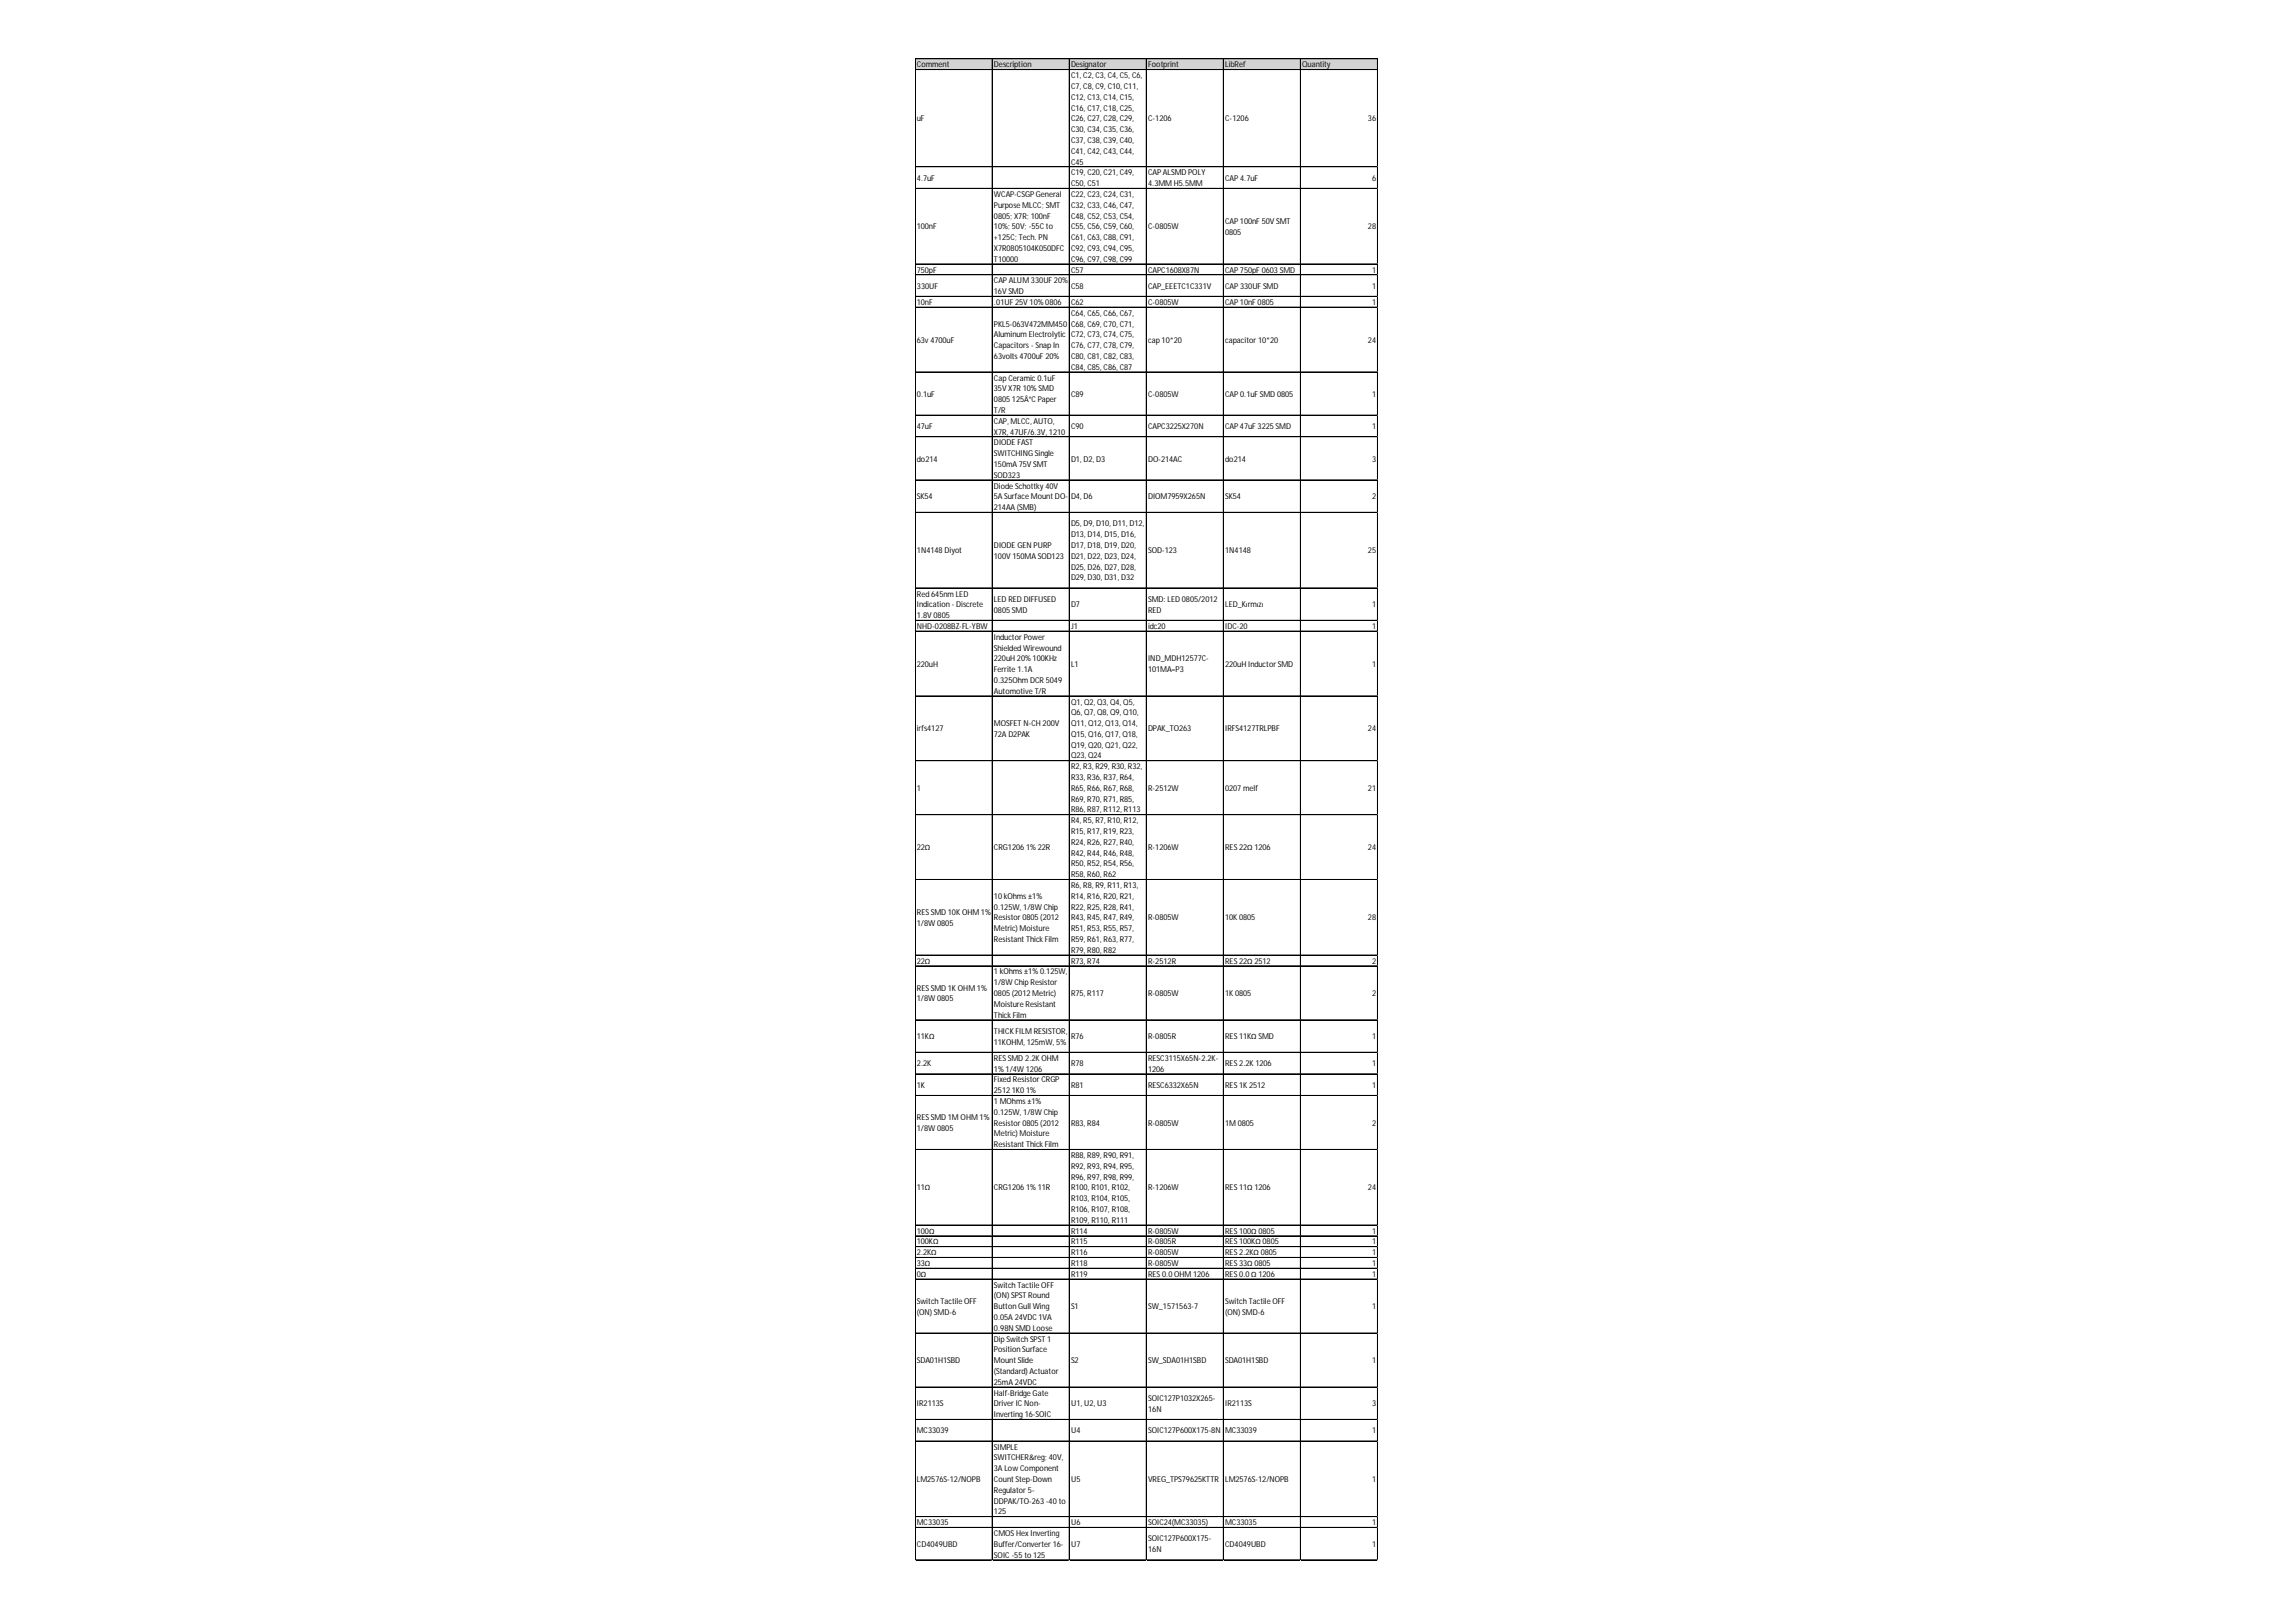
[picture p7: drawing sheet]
<svg xmlns="http://www.w3.org/2000/svg" width="297mm" height="210mm" viewBox="0 0 297 210" stroke-linecap="round" stroke-linejoin="round" font-family="sans-serif">
<defs><g id="words">
<g font-size="1">
<text x="118.6" y="8.7">Comment</text>
<text x="128.6" y="8.7">Description</text>
<text x="138.6" y="8.7">Designator</text>
<text x="138.6" y="10.1">C1, C2, C3, C4, C5, C6,</text>
<text x="138.6" y="11.5">C7, C8, C9, C10, C11,</text>
<text x="148.5" y="8.7">Footprint</text>
<text x="158.5" y="8.7">LibRef</text>
<text x="168.5" y="8.7">Quantity</text>
<text x="118.6" y="15.7">uF</text>
<text x="138.6" y="12.9">C12, C13, C14, C15,</text>
<text x="138.6" y="14.3">C16, C17, C18, C25,</text>
<text x="138.6" y="15.7">C26, C27, C28, C29,</text>
<text x="138.6" y="17.1">C30, C34, C35, C36,</text>
<text x="148.5" y="15.7">C-1206</text>
<text x="158.5" y="15.7">C-1206</text>
<text x="177" y="15.7">36</text>
<text x="118.6" y="23.4">4.7uF</text>
<text x="138.6" y="18.5">C37, C38, C39, C40,</text>
<text x="138.6" y="19.9">C41, C42, C43, C44,</text>
<text x="138.6" y="21.3">C45</text>
<text x="138.6" y="22.7">C19, C20, C21, C49,</text>
<text x="148.5" y="22.7">CAPALSMD POLY</text>
<text x="158.5" y="23.4">CAP4.7uF</text>
<text x="177.5" y="23.4">6</text>
<text x="118.6" y="29.7">100nF</text>
<text x="128.6" y="25.5">WCAP-CSGPGeneral</text>
<text x="128.6" y="26.9">Purpose MLCC; SMT</text>
<text x="128.6" y="28.3">0805; X7R; 100nF</text>
<text x="128.6" y="29.7">10%; 50V; -55Cto</text>
<text x="138.6" y="24.1">C50, C51</text>
<text x="138.6" y="25.5">C22, C23, C24, C31,</text>
<text x="138.6" y="26.9">C32, C33, C46, C47,</text>
<text x="138.6" y="28.3">C48, C52, C53, C54,</text>
<text x="138.6" y="29.7">C55, C56, C59, C60,</text>
<text x="148.5" y="24.1">4.3MMH5.5MM</text>
<text x="148.5" y="29.7">C-0805W</text>
<text x="158.5" y="29">CAP100nF50VSMT</text>
<text x="177" y="29.7">28</text>
<text x="118.6" y="35.3">750pF</text>
<text x="128.6" y="31.1">+125C; Tech. PN</text>
<text x="128.6" y="32.5">X7R0805104K050DFC</text>
<text x="128.6" y="33.9">T10000</text>
<text x="138.6" y="31.1">C61, C63, C88, C91,</text>
<text x="138.6" y="32.5">C92, C93, C94, C95,</text>
<text x="138.6" y="33.9">C96, C97, C98, C99</text>
<text x="138.6" y="35.3">C57</text>
<text x="148.5" y="35.3">CAPC1608X87N</text>
<text x="158.5" y="30.4">0805</text>
<text x="158.5" y="35.3">CAP750pF0603 SMD</text>
<text x="177.5" y="35.3">1</text>
<text x="118.6" y="37.4">330UF</text>
<text x="118.6" y="39.5">10nF</text>
<text x="128.6" y="36.7">CAPALUM330UF20%</text>
<text x="128.6" y="38.1">16VSMD</text>
<text x="128.6" y="39.5">.01UF25V10% 0806</text>
<text x="138.6" y="37.4">C58</text>
<text x="138.6" y="39.5">C62</text>
<text x="138.6" y="40.9">C64, C65, C66, C67,</text>
<text x="148.5" y="37.4">CAP_EEETC1C331V</text>
<text x="148.5" y="39.5">C-0805W</text>
<text x="158.5" y="37.4">CAP330UFSMD</text>
<text x="158.5" y="39.5">CAP10nF0805</text>
<text x="177.5" y="37.4">1</text>
<text x="177.5" y="39.5">1</text>
<text x="118.6" y="44.4">63v 4700uF</text>
<text x="128.6" y="42.3">PKL5-063V472MM450</text>
<text x="128.6" y="43.7">AluminumElectrolytic</text>
<text x="128.6" y="45.1">Capacitors -SnapIn</text>
<text x="128.6" y="46.5">63volts 4700uF20%</text>
<text x="138.6" y="42.3">C68, C69, C70, C71,</text>
<text x="138.6" y="43.7">C72, C73, C74, C75,</text>
<text x="138.6" y="45.1">C76, C77, C78, C79,</text>
<text x="138.6" y="46.5">C80, C81, C82, C83,</text>
<text x="138.6" y="47.8">C84, C85, C86, C87</text>
<text x="148.5" y="44.4">cap10*20</text>
<text x="158.5" y="44.4">capacitor10*20</text>
<text x="177" y="44.4">24</text>
<text x="118.6" y="51.3">0.1uF</text>
<text x="128.6" y="49.2">CapCeramic0.1uF</text>
<text x="128.6" y="50.6">35VX7R10% SMD</text>
<text x="128.6" y="52">0805 125Â°CPaper</text>
<text x="128.6" y="53.4">T/R</text>
<text x="138.6" y="51.3">C89</text>
<text x="148.5" y="51.3">C-0805W</text>
<text x="158.5" y="51.3">CAP0.1uFSMD 0805</text>
<text x="177.5" y="51.3">1</text>
<text x="118.6" y="55.5">47uF</text>
<text x="118.6" y="59.7">do214</text>
<text x="128.6" y="54.8">CAP, MLCC, AUTO,</text>
<text x="128.6" y="56.2">X7R, 47UF/6.3V, 1210</text>
<text x="128.6" y="57.6">DIODEFAST</text>
<text x="128.6" y="59">SWITCHINGSingle</text>
<text x="138.6" y="55.5">C90</text>
<text x="138.6" y="59.7">D1, D2, D3</text>
<text x="148.5" y="55.5">CAPC3225X270N</text>
<text x="148.5" y="59.7">DO-214AC</text>
<text x="158.5" y="55.5">CAP47uF3225 SMD</text>
<text x="158.5" y="59.7">do214</text>
<text x="177.5" y="55.5">1</text>
<text x="177.5" y="59.7">3</text>
<text x="118.6" y="64.6">SK54</text>
<text x="128.6" y="60.4">150mA75VSMT</text>
<text x="128.6" y="61.8">SOD323</text>
<text x="128.6" y="63.2">Diode Schottky 40V</text>
<text x="128.6" y="64.6">5ASurface Mount DO-</text>
<text x="138.6" y="64.6">D4, D6</text>
<text x="148.5" y="64.6">DIOM7959X265N</text>
<text x="158.5" y="64.6">SK54</text>
<text x="177.5" y="64.6">2</text>
<text x="118.6" y="71.6">1N4148 Diyot</text>
<text x="128.6" y="66">214AA(SMB)</text>
<text x="128.6" y="70.9">DIODEGEN PURP</text>
<text x="138.6" y="68.1">D5, D9, D10, D11, D12,</text>
<text x="138.6" y="69.5">D13, D14, D15, D16,</text>
<text x="138.6" y="70.9">D17, D18, D19, D20,</text>
<text x="148.5" y="71.6">SOD-123</text>
<text x="158.5" y="71.6">1N4148</text>
<text x="177" y="71.6">25</text>
<text x="118.6" y="77.2">Red645nmLED</text>
<text x="128.6" y="72.3">100V150MASOD123</text>
<text x="128.6" y="77.9">LED RED DIFFUSED</text>
<text x="138.6" y="72.3">D21, D22, D23, D24,</text>
<text x="138.6" y="73.7">D25, D26, D27, D28,</text>
<text x="138.6" y="75.1">D29, D30, D31, D32</text>
<text x="148.5" y="77.9">SMD: LED 0805/2012</text>
<text x="118.6" y="78.6">Indication- Discrete</text>
<text x="118.6" y="80">1.8V0805</text>
<text x="118.6" y="81.4">NHD-0208BZ-FL-YBW</text>
<text x="128.6" y="79.3">0805 SMD</text>
<text x="128.6" y="82.8">InductorPower</text>
<text x="138.6" y="78.6">D7</text>
<text x="138.6" y="81.4">J1</text>
<text x="148.5" y="79.3">RED</text>
<text x="148.5" y="81.4">idc20</text>
<text x="158.5" y="78.6">LED_Kırmızı</text>
<text x="158.5" y="81.4">IDC-20</text>
<text x="177.5" y="78.6">1</text>
<text x="177.5" y="81.4">1</text>
<text x="118.6" y="86.3">220uH</text>
<text x="128.6" y="84.2">ShieldedWirewound</text>
<text x="128.6" y="85.6">220uH20% 100KHz</text>
<text x="128.6" y="87">Ferrite 1.1A</text>
<text x="128.6" y="88.4">0.325OhmDCR5049</text>
<text x="128.6" y="89.8">Automotive T/R</text>
<text x="138.6" y="86.3">L1</text>
<text x="148.5" y="85.6">IND_MDH12577C-</text>
<text x="148.5" y="87">101MA=P3</text>
<text x="158.5" y="86.3">220uHInductorSMD</text>
<text x="177.5" y="86.3">1</text>
<text x="118.6" y="94.7">irfs4127</text>
<text x="128.6" y="94">MOSFETN-CH200V</text>
<text x="128.6" y="95.4">72AD2PAK</text>
<text x="138.6" y="91.2">Q1, Q2, Q3, Q4, Q5,</text>
<text x="138.6" y="92.6">Q6, Q7, Q8, Q9, Q10,</text>
<text x="138.6" y="94">Q11, Q12, Q13, Q14,</text>
<text x="138.6" y="95.4">Q15, Q16, Q17, Q18,</text>
<text x="148.5" y="94.7">DPAK_TO263</text>
<text x="158.5" y="94.7">IRFS4127TRLPBF</text>
<text x="177" y="94.7">24</text>
<text x="138.6" y="96.8">Q19, Q20, Q21, Q22,</text>
<text x="138.6" y="98.2">Q23, Q24</text>
<text x="138.6" y="99.6">R2, R3, R29, R30, R32,</text>
<text x="138.6" y="101">R33, R36, R37, R64,</text>
<text x="118.6" y="102.3">1</text>
<text x="138.6" y="102.3">R65, R66, R67, R68,</text>
<text x="138.6" y="103.7">R69, R70, R71, R85,</text>
<text x="138.6" y="105.1">R86, R87, R112, R113</text>
<text x="138.6" y="106.5">R4, R5, R7, R10, R12,</text>
<text x="138.6" y="107.9">R15, R17, R19, R23,</text>
<text x="148.5" y="102.3">R-2512W</text>
<text x="158.5" y="102.3">0207 melf</text>
<text x="177" y="102.3">21</text>
<text x="118.6" y="110">22Ω</text>
<text x="128.6" y="110">CRG1206 1% 22R</text>
<text x="138.6" y="109.3">R24, R26, R27, R40,</text>
<text x="138.6" y="110.7">R42, R44, R46, R48,</text>
<text x="138.6" y="112.1">R50, R52, R54, R56,</text>
<text x="138.6" y="113.5">R58, R60, R62</text>
<text x="148.5" y="110">R-1206W</text>
<text x="158.5" y="110">RES22Ω 1206</text>
<text x="177" y="110">24</text>
<text x="118.6" y="118.4">RESSMD 10KOHM1%</text>
<text x="118.6" y="119.8">1/8W 0805</text>
<text x="128.6" y="116.3">10 kOhms±1%</text>
<text x="128.6" y="117.7">0.125W, 1/8W Chip</text>
<text x="128.6" y="119.1">Resistor0805 (2012</text>
<text x="138.6" y="114.9">R6, R8, R9, R11, R13,</text>
<text x="138.6" y="116.3">R14, R16, R20, R21,</text>
<text x="138.6" y="117.7">R22, R25, R28, R41,</text>
<text x="138.6" y="119.1">R43, R45, R47, R49,</text>
<text x="148.5" y="119.1">R-0805W</text>
<text x="158.5" y="119.1">10K0805</text>
<text x="177" y="119.1">28</text>
<text x="118.6" y="124.7">22Ω</text>
<text x="128.6" y="120.5">Metric) Moisture</text>
<text x="128.6" y="121.9">Resistant ThickFilm</text>
<text x="138.6" y="120.5">R51, R53, R55, R57,</text>
<text x="138.6" y="121.9">R59, R61, R63, R77,</text>
<text x="138.6" y="123.3">R79, R80, R82</text>
<text x="138.6" y="124.7">R73, R74</text>
<text x="148.5" y="124.7">R-2512R</text>
<text x="158.5" y="124.7">RES22Ω 2512</text>
<text x="177.5" y="124.7">2</text>
<text x="118.6" y="128.2">RESSMD 1KOHM1%</text>
<text x="118.6" y="129.6">1/8W 0805</text>
<text x="128.6" y="126.1">1 kOhms±1% 0.125W,</text>
<text x="128.6" y="127.5">1/8W ChipResistor</text>
<text x="128.6" y="128.9">0805 (2012 Metric)</text>
<text x="128.6" y="130.3">Moisture Resistant</text>
<text x="128.6" y="131.7">ThickFilm</text>
<text x="138.6" y="128.9">R75, R117</text>
<text x="148.5" y="128.9">R-0805W</text>
<text x="158.5" y="128.9">1K0805</text>
<text x="177.5" y="128.9">2</text>
<text x="118.6" y="134.5">11KΩ</text>
<text x="118.6" y="138">2.2K</text>
<text x="128.6" y="133.8">THICKFILMRESISTOR,</text>
<text x="128.6" y="135.2">11KOHM, 125mW, 5%</text>
<text x="128.6" y="137.3">RESSMD 2.2KOHM</text>
<text x="138.6" y="134.5">R76</text>
<text x="138.6" y="138">R78</text>
<text x="148.5" y="134.5">R-0805R</text>
<text x="148.5" y="137.3">RESC3115X65N-2.2K-</text>
<text x="158.5" y="134.5">RES11KΩ SMD</text>
<text x="158.5" y="138">RES2.2K1206</text>
<text x="177.5" y="134.5">1</text>
<text x="177.5" y="138">1</text>
<text x="118.6" y="140.8">1K</text>
<text x="128.6" y="138.7">1% 1/4W 1206</text>
<text x="128.6" y="140.1">Fixed ResistorCRGP</text>
<text x="128.6" y="141.5">2512 1K0 1%</text>
<text x="128.6" y="142.9">1 MOhms±1%</text>
<text x="138.6" y="140.8">R81</text>
<text x="148.5" y="138.7">1206</text>
<text x="148.5" y="140.8">RESC6332X65N</text>
<text x="158.5" y="140.8">RES1K2512</text>
<text x="177.5" y="140.8">1</text>
<text x="118.6" y="145">RESSMD 1MOHM1%</text>
<text x="118.6" y="146.4">1/8W 0805</text>
<text x="128.6" y="144.3">0.125W, 1/8W Chip</text>
<text x="128.6" y="145.7">Resistor0805 (2012</text>
<text x="128.6" y="147.1">Metric) Moisture</text>
<text x="128.6" y="148.5">Resistant ThickFilm</text>
<text x="138.6" y="145.7">R83, R84</text>
<text x="138.6" y="149.9">R88, R89, R90, R91,</text>
<text x="148.5" y="145.7">R-0805W</text>
<text x="158.5" y="145.7">1M0805</text>
<text x="177.5" y="145.7">2</text>
<text x="118.6" y="154.1">11Ω</text>
<text x="128.6" y="154.1">CRG1206 1% 11R</text>
<text x="138.6" y="151.3">R92, R93, R94, R95,</text>
<text x="138.6" y="152.7">R96, R97, R98, R99,</text>
<text x="138.6" y="154.1">R100, R101, R102,</text>
<text x="138.6" y="155.5">R103, R104, R105,</text>
<text x="148.5" y="154.1">R-1206W</text>
<text x="158.5" y="154.1">RES11Ω 1206</text>
<text x="177" y="154.1">24</text>
<text x="118.6" y="159.6">100Ω</text>
<text x="118.6" y="161">100KΩ</text>
<text x="138.6" y="156.9">R106, R107, R108,</text>
<text x="138.6" y="158.2">R109, R110, R111</text>
<text x="138.6" y="159.6">R114</text>
<text x="138.6" y="161">R115</text>
<text x="148.5" y="159.6">R-0805W</text>
<text x="148.5" y="161">R-0805R</text>
<text x="158.5" y="159.6">RES100Ω 0805</text>
<text x="158.5" y="161">RES100KΩ 0805</text>
<text x="177.5" y="159.6">1</text>
<text x="177.5" y="161">1</text>
<text x="118.6" y="162.4">2.2KΩ</text>
<text x="118.6" y="163.8">33Ω</text>
<text x="118.6" y="165.2">0Ω</text>
<text x="128.6" y="166.6">SwitchTactile OFF</text>
<text x="138.6" y="162.4">R116</text>
<text x="138.6" y="163.8">R118</text>
<text x="138.6" y="165.2">R119</text>
<text x="148.5" y="162.4">R-0805W</text>
<text x="148.5" y="163.8">R-0805W</text>
<text x="148.5" y="165.2">RES0.0 OHM1206</text>
<text x="158.5" y="162.4">RES2.2KΩ 0805</text>
<text x="158.5" y="163.8">RES33Ω 0805</text>
<text x="158.5" y="165.2">RES0.0Ω 1206</text>
<text x="177.5" y="162.4">1</text>
<text x="177.5" y="163.8">1</text>
<text x="177.5" y="165.2">1</text>
<text x="118.6" y="168.7">SwitchTactile OFF</text>
<text x="118.6" y="170.1">(ON) SMD-6</text>
<text x="128.6" y="168">(ON) SPSTRound</text>
<text x="128.6" y="169.4">ButtonGull Wing</text>
<text x="128.6" y="170.8">0.05A24VDC1VA</text>
<text x="128.6" y="172.2">0.98N SMD Loose</text>
<text x="128.6" y="173.6">DipSwitchSPST1</text>
<text x="138.6" y="169.4">S1</text>
<text x="148.5" y="169.4">SW_1571563-7</text>
<text x="158.5" y="168.7">SwitchTactile OFF</text>
<text x="158.5" y="170.1">(ON) SMD-6</text>
<text x="177.5" y="169.4">1</text>
<text x="118.6" y="176.4">SDA01H1SBD</text>
<text x="128.6" y="175">PositionSurface</text>
<text x="128.6" y="176.4">Mount Slide</text>
<text x="128.6" y="177.8">(Standard) Actuator</text>
<text x="128.6" y="179.2">25mA24VDC</text>
<text x="138.6" y="176.4">S2</text>
<text x="148.5" y="176.4">SW_SDA01H1SBD</text>
<text x="158.5" y="176.4">SDA01H1SBD</text>
<text x="177.5" y="176.4">1</text>
<text x="118.6" y="182">IR2113S</text>
<text x="118.6" y="185.5">MC33039</text>
<text x="128.6" y="180.6">Half-Bridge Gate</text>
<text x="128.6" y="182">DriverICNon-</text>
<text x="128.6" y="183.4">Inverting16-SOIC</text>
<text x="138.6" y="182">U1, U2, U3</text>
<text x="138.6" y="185.5">U4</text>
<text x="148.5" y="181.3">SOIC127P1032X265-</text>
<text x="148.5" y="182.7">16N</text>
<text x="148.5" y="185.5">SOIC127P600X175-8N</text>
<text x="158.5" y="182">IR2113S</text>
<text x="158.5" y="185.5">MC33039</text>
<text x="177.5" y="182">3</text>
<text x="177.5" y="185.5">1</text>
<text x="118.6" y="191.8">LM2576S-12/NOPB</text>
<text x="128.6" y="187.6">SIMPLE</text>
<text x="128.6" y="189">SWITCHER&amp;reg; 40V,</text>
<text x="128.6" y="190.4">3ALow Component</text>
<text x="128.6" y="191.8">Count Step-Down</text>
<text x="138.6" y="191.8">U5</text>
<text x="148.5" y="191.8">VREG_TPS79625KTTR</text>
<text x="158.5" y="191.8">LM2576S-12/NOPB</text>
<text x="177.5" y="191.8">1</text>
<text x="118.6" y="197.4">MC33035</text>
<text x="128.6" y="193.2">Regulator5-</text>
<text x="128.6" y="194.6">DDPAK/TO-263 -40 to</text>
<text x="128.6" y="196">125</text>
<text x="138.6" y="197.4">U6</text>
<text x="148.5" y="197.4">SOIC24(MC33035)</text>
<text x="158.5" y="197.4">MC33035</text>
<text x="177.5" y="197.4">1</text>
<text x="118.6" y="200.2">CD4049UBD</text>
<text x="128.6" y="198.8">CMOSHexInverting</text>
<text x="128.6" y="200.2">Buffer/Converter16-</text>
<text x="128.6" y="201.6">SOIC-55 to125</text>
<text x="138.6" y="200.2">U7</text>
<text x="148.5" y="199.5">SOIC127P600X175-</text>
<text x="148.5" y="200.9">16N</text>
<text x="158.5" y="200.2">CD4049UBD</text>
<text x="177.5" y="200.2">1</text>
</g>
</g></defs>
<path d="M118.4 7.6h59.9v1.5h-59.9z" fill="#d3d3d3"/>
<g fill="none" stroke="#000" stroke-width=".13">
<path d="M118.4 7.6v194.3M118.4 7.6h59.9M118.4 9h59.9M128.4 7.7v194.2M138.3 7.7v194.2M138.4 7.7v194.2M148.3 7.7v194.2M158.3 7.7v194.2M168.2 7.7l.1 194.2M178.2 7.7v194.2M118.4 21.6h59.9M118.4 24.4h59.9"/>
<path d="M118.4 34.2h59.9M118.4 35.6h59.9M118.4 38.3h59.9M118.4 38.4h59.9M118.4 39.7h59.9M118.4 39.8h59.9M118.4 48.1h59.9M118.4 48.2h59.9M118.4 53.7h59.9M118.4 56.5h59.9M118.4 62.1h59.9M118.4 66.3h59.9"/>
<path d="M118.4 76.1h59.9M118.4 80.3h59.9M118.4 81.7h59.9M118.4 90.1h59.9M118.4 98.4h59.9M118.4 98.5h59.9M118.4 105.4h59.9M118.4 105.5h59.9M118.4 113.8h59.9M118.4 123.6h59.9M118.4 125h59.9M118.4 132h59.9"/>
<path d="M118.4 136.2h59.9M118.4 139h59.9M118.4 141.8h59.9M118.4 148.7h59.9M118.4 148.8h59.9M118.4 158.5h59.9M118.4 159.9h59.9M118.4 160h59.9M118.4 161.3h59.9M118.4 161.4h59.9M118.4 162.7h59.9M118.4 162.8h59.9"/>
<path d="M118.4 164.1h59.9M118.4 164.2h59.9M118.4 165.5h59.9M118.4 172.5h59.9M118.4 179.5h59.9M118.4 183.7h59.9M118.4 186.5h59.9M118.4 196.3h59.9M118.4 197.7h59.9M118.4 201.9h59.9"/>
</g>
<path d="M118.4 201.9v.1" fill="none" stroke="#d4d4d4" stroke-width=".13"/>
<path d="M118.4 201.9v.1z" fill="#d4d4d4"/>
<path d="M128.4 201.9v.1" fill="none" stroke="#d4d4d4" stroke-width=".13"/>
<path d="M128.4 201.9v.1z" fill="#d4d4d4"/>
<path d="M138.3 201.9v.1" fill="none" stroke="#d4d4d4" stroke-width=".13"/>
<path d="M138.3 201.9l.1 .1z" fill="#d4d4d4"/>
<path d="M148.3 201.9v.1" fill="none" stroke="#d4d4d4" stroke-width=".13"/>
<path d="M148.3 201.9l.1 .1z" fill="#d4d4d4"/>
<path d="M158.3 201.9v.1" fill="none" stroke="#d4d4d4" stroke-width=".13"/>
<path d="M158.3 201.9v.1z" fill="#d4d4d4"/>
<path d="M168.2 201.9v.1" fill="none" stroke="#d4d4d4" stroke-width=".13"/>
<path d="M168.2 201.9l.1 .1z" fill="#d4d4d4"/>
<path d="M178.2 201.9v.1" fill="none" stroke="#d4d4d4" stroke-width=".13"/>
<path d="M178.2 201.9l.1 .1z" fill="#d4d4d4"/>
<path d="M178.3 21.6h.1" fill="none" stroke="#d4d4d4" stroke-width=".13"/>
<path d="M178.3 24.4h.1" fill="none" stroke="#d4d4d4" stroke-width=".13"/>
<path d="M178.3 34.2h.1" fill="none" stroke="#d4d4d4" stroke-width=".13"/>
<path d="M178.3 35.6h.1" fill="none" stroke="#d4d4d4" stroke-width=".13"/>
<path d="M178.3 38.3h.1" fill="none" stroke="#d4d4d4" stroke-width=".13"/>
<path d="M178.3 38.3v.1z" fill="#d4d4d4"/>
<path d="M178.3 39.7h.1" fill="none" stroke="#d4d4d4" stroke-width=".13"/>
<path d="M178.3 39.7v.1z" fill="#d4d4d4"/>
<path d="M178.3 48.1h.1" fill="none" stroke="#d4d4d4" stroke-width=".13"/>
<path d="M178.3 48.1v.1z" fill="#d4d4d4"/>
<path d="M178.3 53.7h.1" fill="none" stroke="#d4d4d4" stroke-width=".13"/>
<path d="M178.3 53.7v.1z" fill="#d4d4d4"/>
<path d="M178.3 56.5h.1" fill="none" stroke="#d4d4d4" stroke-width=".13"/>
<path d="M178.3 56.5v.1z" fill="#d4d4d4"/>
<path d="M178.3 62.1h.1" fill="none" stroke="#d4d4d4" stroke-width=".13"/>
<path d="M178.3 62.1v.1z" fill="#d4d4d4"/>
<path d="M178.3 66.3h.1" fill="none" stroke="#d4d4d4" stroke-width=".13"/>
<path d="M178.3 66.3v.1z" fill="#d4d4d4"/>
<path d="M178.3 76.1h.1" fill="none" stroke="#d4d4d4" stroke-width=".13"/>
<path d="M178.3 80.3h.1" fill="none" stroke="#d4d4d4" stroke-width=".13"/>
<path d="M178.3 81.7h.1" fill="none" stroke="#d4d4d4" stroke-width=".13"/>
<path d="M178.3 90.1h.1" fill="none" stroke="#d4d4d4" stroke-width=".13"/>
<path d="M178.3 98.4h.1" fill="none" stroke="#d4d4d4" stroke-width=".13"/>
<path d="M178.3 98.4v.1z" fill="#d4d4d4"/>
<path d="M178.3 105.4h.1" fill="none" stroke="#d4d4d4" stroke-width=".13"/>
<path d="M178.3 105.4v.1z" fill="#d4d4d4"/>
<path d="M178.3 113.8h.1" fill="none" stroke="#d4d4d4" stroke-width=".13"/>
<path d="M178.3 113.8v.1z" fill="#d4d4d4"/>
<path d="M178.3 123.6h.1" fill="none" stroke="#d4d4d4" stroke-width=".13"/>
<path d="M178.3 123.6v.1z" fill="#d4d4d4"/>
<path d="M178.3 125h.1" fill="none" stroke="#d4d4d4" stroke-width=".13"/>
<path d="M178.3 125v.1z" fill="#d4d4d4"/>
<path d="M178.3 132h.1" fill="none" stroke="#d4d4d4" stroke-width=".13"/>
<path d="M178.3 136.2h.1" fill="none" stroke="#d4d4d4" stroke-width=".13"/>
<path d="M178.3 139h.1" fill="none" stroke="#d4d4d4" stroke-width=".13"/>
<path d="M178.3 141.8h.1" fill="none" stroke="#d4d4d4" stroke-width=".13"/>
<path d="M178.3 148.7h.1" fill="none" stroke="#d4d4d4" stroke-width=".13"/>
<path d="M178.3 148.7v.1z" fill="#d4d4d4"/>
<path d="M178.3 158.5h.1" fill="none" stroke="#d4d4d4" stroke-width=".13"/>
<path d="M178.3 158.5v.1z" fill="#d4d4d4"/>
<path d="M178.3 159.9h.1" fill="none" stroke="#d4d4d4" stroke-width=".13"/>
<path d="M178.3 159.9v.1z" fill="#d4d4d4"/>
<path d="M178.3 161.3h.1" fill="none" stroke="#d4d4d4" stroke-width=".13"/>
<path d="M178.3 161.3v.1z" fill="#d4d4d4"/>
<path d="M178.3 162.7h.1" fill="none" stroke="#d4d4d4" stroke-width=".13"/>
<path d="M178.3 162.7v.1z" fill="#d4d4d4"/>
<path d="M178.3 164.1h.1" fill="none" stroke="#d4d4d4" stroke-width=".13"/>
<path d="M178.3 164.1v.1z" fill="#d4d4d4"/>
<path d="M178.3 165.5h.1" fill="none" stroke="#d4d4d4" stroke-width=".13"/>
<path d="M178.3 165.5v.1z" fill="#d4d4d4"/>
<path d="M178.3 172.5h.1" fill="none" stroke="#d4d4d4" stroke-width=".13"/>
<path d="M178.3 172.5v.1z" fill="#d4d4d4"/>
<path d="M178.3 179.5h.1" fill="none" stroke="#d4d4d4" stroke-width=".13"/>
<path d="M178.3 179.5v.1z" fill="#d4d4d4"/>
<path d="M178.3 183.7h.1" fill="none" stroke="#d4d4d4" stroke-width=".13"/>
<path d="M178.3 186.5h.1" fill="none" stroke="#d4d4d4" stroke-width=".13"/>
<path d="M178.3 196.3h.1" fill="none" stroke="#d4d4d4" stroke-width=".13"/>
<path d="M178.3 197.7h.1" fill="none" stroke="#d4d4d4" stroke-width=".13"/>
<path d="M178.3 201.9h.1" fill="none" stroke="#d4d4d4" stroke-width=".13"/>
<use href="#words"/>
</svg>
